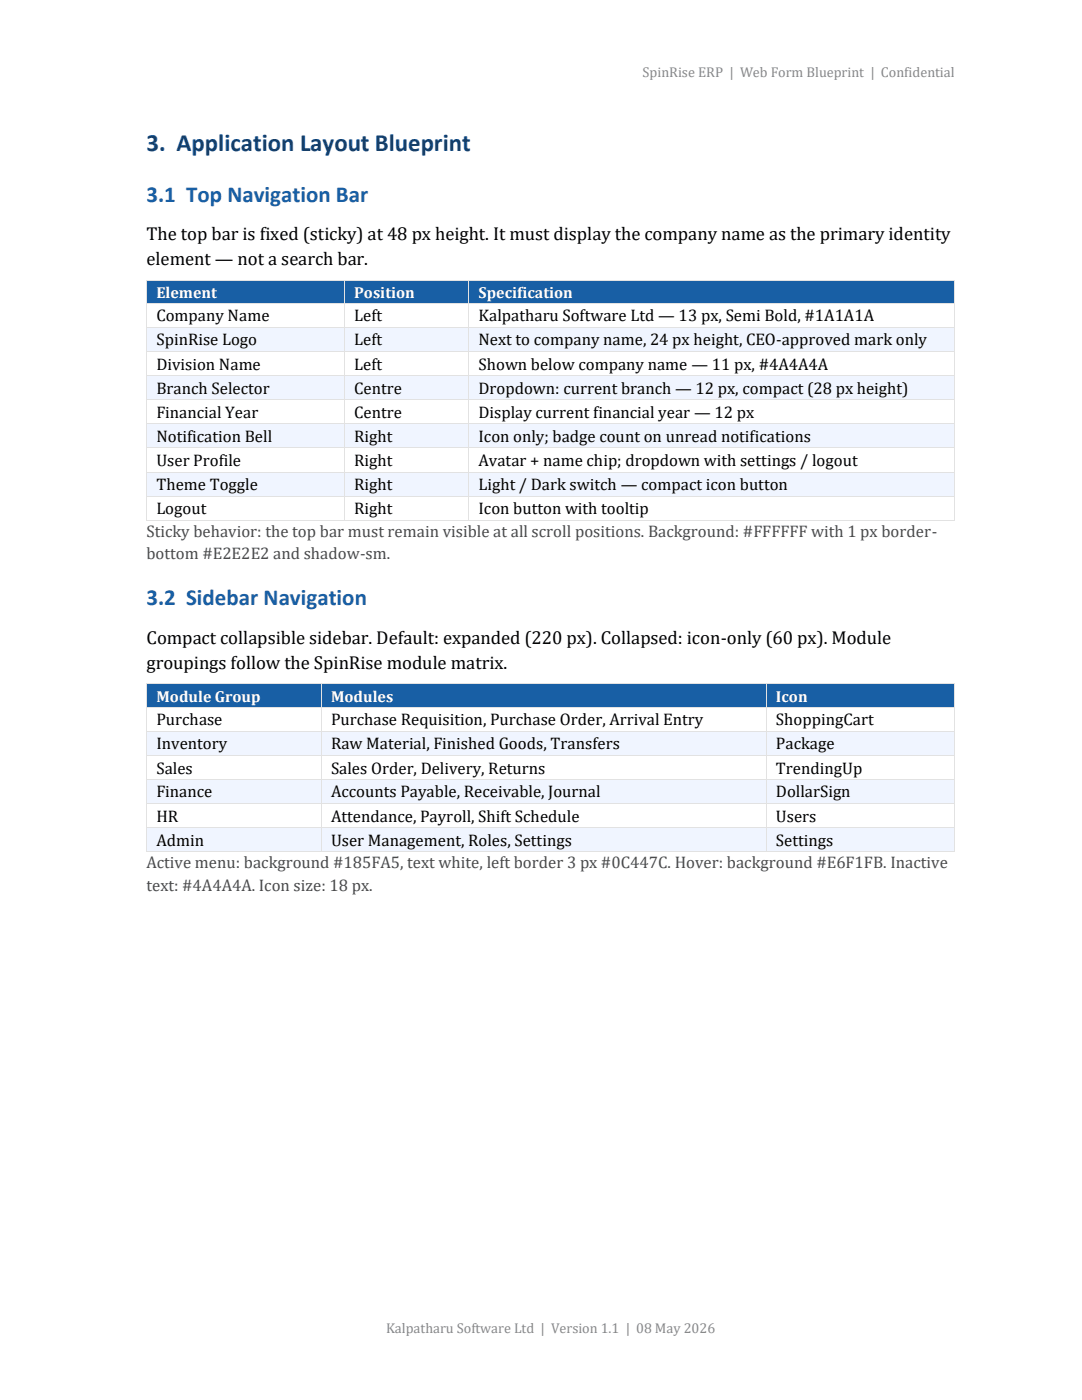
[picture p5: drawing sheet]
<svg xmlns="http://www.w3.org/2000/svg" width="216mm" height="279mm" viewBox="0 0 216 279" stroke-linecap="round" stroke-linejoin="round" font-family="sans-serif">
<defs><g id="words">
<text font-size="5" fill="#0c447c" x="29.2" y="30.1">3. Application Layout Blueprint</text>
<g font-size="4.6" fill="#185fa5">
<text x="29.2" y="40.2">3.1 Top Navigation Bar</text>
<text x="29.2" y="120.8">3.2 Sidebar Navigation</text>
</g>
<g font-size="3.7">
<text x="29.2" y="48">The top bar is fixed (sticky) at 48 px height. It must display the company name as the primary identity</text>
<text x="29.2" y="52.9">element — not a search bar.</text>
<text x="29.2" y="128.6">Compact collapsible sidebar. Default: expanded (220 px). Collapsed: icon-only (60 px). Module</text>
<text x="29.2" y="133.5">groupings follow the SpinRise module matrix.</text>
</g>
<g font-size="3.3">
<text x="31.2" y="64.1">Company Name</text>
<text x="70.7" y="64.1">Left</text>
<text x="95.5" y="64.1">Kalpatharu Software Ltd — 13 px, Semi Bold, #1A1A1A</text>
<text x="31.2" y="68.9">SpinRise Logo</text>
<text x="70.7" y="68.9">Left</text>
<text x="95.5" y="68.9">Next to company name, 24 px height, CEO-approved mark only</text>
<text x="31.2" y="73.8">Division Name</text>
<text x="70.7" y="73.8">Left</text>
<text x="95.5" y="73.8">Shown below company name — 11 px, #4A4A4A</text>
<text x="31.2" y="78.5">Branch Selector</text>
<text x="31.2" y="83.4">Financial Year</text>
<text x="70.7" y="78.5">Centre</text>
<text x="70.7" y="83.4">Centre</text>
<text x="95.5" y="78.5">Dropdown: current branch — 12 px, compact (28 px height)</text>
<text x="95.5" y="83.4">Display current financial year — 12 px</text>
<text x="31.2" y="88.2">Notification Bell</text>
<text x="70.7" y="88.2">Right</text>
<text x="95.5" y="88.2">Icon only; badge count on unread notifications</text>
<text x="31.2" y="93">User Profile</text>
<text x="70.7" y="93">Right</text>
<text x="95.5" y="93">Avatar + name chip; dropdown with settings / logout</text>
<text x="31.2" y="97.8">Theme Toggle</text>
<text x="70.7" y="97.8">Right</text>
<text x="95.5" y="97.8">Light / Dark switch — compact icon button</text>
<text x="31.2" y="102.6">Logout</text>
<text x="70.7" y="102.6">Right</text>
<text x="95.5" y="102.6">Icon button with tooltip</text>
<text x="31.2" y="144.7">Purchase</text>
<text x="31.2" y="149.5">Inventory</text>
<text x="66" y="144.7">Purchase Requisition, Purchase Order, Arrival Entry</text>
<text x="66" y="149.5">Raw Material, Finished Goods, Transfers</text>
<text x="154.8" y="144.7">ShoppingCart</text>
<text x="154.8" y="149.5">Package</text>
<text x="31.2" y="154.4">Sales</text>
<text x="66" y="154.4">Sales Order, Delivery, Returns</text>
<text x="154.8" y="154.4">TrendingUp</text>
<text x="31.2" y="159.2">Finance</text>
<text x="66" y="159.2">Accounts Payable, Receivable, Journal</text>
<text x="154.8" y="159.2">DollarSign</text>
<text x="31.2" y="164">HR</text>
<text x="66" y="164">Attendance, Payroll, Shift Schedule</text>
<text x="154.8" y="164">Users</text>
<text x="31.2" y="168.8">Admin</text>
<text x="66" y="168.8">User Management, Roles, Settings</text>
<text x="154.8" y="168.8">Settings</text>
</g>
<g font-size="3.3" fill="#4a4a4a">
<text x="29.2" y="107.1">Sticky behavior: the top bar must remain visible at all scroll positions. Background: #FFFFFF with 1 px border-</text>
<text x="29.2" y="111.6">bottom #E2E2E2 and shadow-sm.</text>
<text x="29.2" y="173.3">Active menu: background #185FA5, text white, left border 3 px #0C447C. Hover: background #E6F1FB. Inactive</text>
<text x="29.2" y="177.8">text: #4A4A4A. Icon size: 18 px.</text>
</g>
<g font-size="3.2" fill="#fff">
<text x="31.2" y="59.4">Element</text>
<text x="70.7" y="59.4">Position</text>
<text x="95.5" y="59.4">Specification</text>
<text x="31.2" y="140">Module Group</text>
<text x="66" y="140">Modules</text>
<text x="154.8" y="140">Icon</text>
</g>
<g font-size="2.8" fill="#888">
<text x="128.2" y="15.4">SpinRise ERP | Web Form Blueprint | Confidential</text>
<text x="77" y="266.1">Kalpatharu Software Ltd | Version 1.1 | 08 May 2026</text>
</g>
</g></defs>
<g fill="#185fa5">
<path d="M29.4 56h39.3v4.4h-39.3z" fill-rule="evenodd"/>
<path d="M31.2 56h35.7v4.4h-35.7z" fill-rule="evenodd"/>
<path d="M68.9 56h24.6v4.4h-24.6z" fill-rule="evenodd"/>
<path d="M70.7 56h21v4.4h-21z" fill-rule="evenodd"/>
<path d="M93.7 56h96.7v4.4h-96.7z" fill-rule="evenodd"/>
<path d="M95.5 56h93v4.4h-93z" fill-rule="evenodd"/>
</g>
<g fill="#e2e2e2">
<path d="M29.2 55.8h.2v.2h-.2z" fill-rule="evenodd"/>
<path d="M29.2 55.8h.2v.2h-.2z" fill-rule="evenodd"/>
</g>
<path d="M29.4 55.9h39.3" fill="none" stroke="#e2e2e2" stroke-width=".2"/>
<path d="M68.7 55.8h.2v.2h-.2z" fill-rule="evenodd" fill="#e2e2e2"/>
<path d="M68.9 55.9h24.6" fill="none" stroke="#e2e2e2" stroke-width=".2"/>
<path d="M93.5 55.8h.2v.2h-.2z" fill-rule="evenodd" fill="#e2e2e2"/>
<path d="M93.7 55.9h96.7" fill="none" stroke="#e2e2e2" stroke-width=".2"/>
<g fill="#e2e2e2">
<path d="M190.4 55.8h.1v.2h-.1z" fill-rule="evenodd"/>
<path d="M190.4 55.8h.1v.2h-.1z" fill-rule="evenodd"/>
</g>
<path d="M29.3 56v4.4M68.8 56v4.4M93.6 56v4.4M190.5 56v4.4" fill="none" stroke="#e2e2e2" stroke-width=".2"/>
<path d="M29.2 60.4h.2v.2h-.2z" fill-rule="evenodd" fill="#e2e2e2"/>
<path d="M29.4 60.5h39.3" fill="none" stroke="#e2e2e2" stroke-width=".2"/>
<path d="M68.7 60.4h.2v.2h-.2z" fill-rule="evenodd" fill="#e2e2e2"/>
<path d="M68.9 60.5h24.6" fill="none" stroke="#e2e2e2" stroke-width=".2"/>
<path d="M93.5 60.4h.2v.2h-.2z" fill-rule="evenodd" fill="#e2e2e2"/>
<path d="M93.7 60.5h96.7" fill="none" stroke="#e2e2e2" stroke-width=".2"/>
<path d="M190.4 60.4h.1v.2h-.1z" fill-rule="evenodd" fill="#e2e2e2"/>
<path d="M29.3 60.6v4.6M68.8 60.6v4.6M93.6 60.6v4.6M190.5 60.6v4.6" fill="none" stroke="#e2e2e2" stroke-width=".2"/>
<g fill="#f0f5ff">
<path d="M29.4 65.4h39.3v4.7h-39.3z" fill-rule="evenodd"/>
<path d="M31.2 65.4h35.7v4.7h-35.7z" fill-rule="evenodd"/>
<path d="M68.9 65.4h24.6v4.7h-24.6z" fill-rule="evenodd"/>
<path d="M70.7 65.4h21v4.7h-21z" fill-rule="evenodd"/>
<path d="M93.7 65.4h96.7v4.7h-96.7z" fill-rule="evenodd"/>
<path d="M95.5 65.4h93v4.7h-93z" fill-rule="evenodd"/>
</g>
<path d="M29.2 65.2h.2v.2h-.2z" fill-rule="evenodd" fill="#e2e2e2"/>
<path d="M29.4 65.3h39.3" fill="none" stroke="#e2e2e2" stroke-width=".2"/>
<path d="M68.7 65.2h.2v.2h-.2z" fill-rule="evenodd" fill="#e2e2e2"/>
<path d="M68.9 65.3h24.6" fill="none" stroke="#e2e2e2" stroke-width=".2"/>
<path d="M93.5 65.2h.2v.2h-.2z" fill-rule="evenodd" fill="#e2e2e2"/>
<path d="M93.7 65.3h96.7" fill="none" stroke="#e2e2e2" stroke-width=".2"/>
<path d="M190.4 65.2h.1v.2h-.1z" fill-rule="evenodd" fill="#e2e2e2"/>
<path d="M29.3 65.4v4.7M68.8 65.4v4.7M93.6 65.4v4.7M190.5 65.4v4.7" fill="none" stroke="#e2e2e2" stroke-width=".2"/>
<path d="M29.2 70.1h.2v.1h-.2z" fill-rule="evenodd" fill="#e2e2e2"/>
<path d="M29.4 70.2h39.3" fill="none" stroke="#e2e2e2" stroke-width=".2"/>
<path d="M68.7 70.1h.2v.1h-.2z" fill-rule="evenodd" fill="#e2e2e2"/>
<path d="M68.9 70.2h24.6" fill="none" stroke="#e2e2e2" stroke-width=".2"/>
<path d="M93.5 70.1h.2v.1h-.2z" fill-rule="evenodd" fill="#e2e2e2"/>
<path d="M93.7 70.2h96.7" fill="none" stroke="#e2e2e2" stroke-width=".2"/>
<path d="M190.4 70.1h.1v.1h-.1z" fill-rule="evenodd" fill="#e2e2e2"/>
<path d="M29.3 70.2v4.7M68.8 70.2v4.7M93.6 70.2v4.7M190.5 70.2v4.7" fill="none" stroke="#e2e2e2" stroke-width=".2"/>
<g fill="#f0f5ff">
<path d="M29.4 75h39.3v4.7h-39.3z" fill-rule="evenodd"/>
<path d="M31.2 75h35.7v4.7h-35.7z" fill-rule="evenodd"/>
<path d="M68.9 75h24.6v4.7h-24.6z" fill-rule="evenodd"/>
<path d="M70.7 75h21v4.7h-21z" fill-rule="evenodd"/>
<path d="M93.7 75h96.7v4.7h-96.7z" fill-rule="evenodd"/>
<path d="M95.5 75h93v4.7h-93z" fill-rule="evenodd"/>
</g>
<path d="M29.2 74.9h.2v.1h-.2z" fill-rule="evenodd" fill="#e2e2e2"/>
<path d="M29.4 74.9h39.3" fill="none" stroke="#e2e2e2" stroke-width=".2"/>
<path d="M68.7 74.9h.2v.1h-.2z" fill-rule="evenodd" fill="#e2e2e2"/>
<path d="M68.9 74.9h24.6" fill="none" stroke="#e2e2e2" stroke-width=".2"/>
<path d="M93.5 74.9h.2v.1h-.2z" fill-rule="evenodd" fill="#e2e2e2"/>
<path d="M93.7 74.9h96.7" fill="none" stroke="#e2e2e2" stroke-width=".2"/>
<path d="M190.4 74.9h.1v.1h-.1z" fill-rule="evenodd" fill="#e2e2e2"/>
<path d="M29.3 75v4.7M68.8 75v4.7M93.6 75v4.7M190.5 75v4.7" fill="none" stroke="#e2e2e2" stroke-width=".2"/>
<path d="M29.2 79.7h.2v.1h-.2z" fill-rule="evenodd" fill="#e2e2e2"/>
<path d="M29.4 79.8h39.3" fill="none" stroke="#e2e2e2" stroke-width=".2"/>
<path d="M68.7 79.7h.2v.1h-.2z" fill-rule="evenodd" fill="#e2e2e2"/>
<path d="M68.9 79.8h24.6" fill="none" stroke="#e2e2e2" stroke-width=".2"/>
<path d="M93.5 79.7h.2v.1h-.2z" fill-rule="evenodd" fill="#e2e2e2"/>
<path d="M93.7 79.8h96.7" fill="none" stroke="#e2e2e2" stroke-width=".2"/>
<path d="M190.4 79.7h.1v.1h-.1z" fill-rule="evenodd" fill="#e2e2e2"/>
<path d="M29.3 79.8v4.7M68.8 79.8v4.7M93.6 79.8v4.7M190.5 79.8v4.7" fill="none" stroke="#e2e2e2" stroke-width=".2"/>
<g fill="#f0f5ff">
<path d="M29.4 84.7h39.3v4.6h-39.3z" fill-rule="evenodd"/>
<path d="M31.2 84.7h35.7v4.6h-35.7z" fill-rule="evenodd"/>
<path d="M68.9 84.7h24.6v4.6h-24.6z" fill-rule="evenodd"/>
<path d="M70.7 84.7h21v4.6h-21z" fill-rule="evenodd"/>
<path d="M93.7 84.7h96.7v4.6h-96.7z" fill-rule="evenodd"/>
<path d="M95.5 84.7h93v4.6h-93z" fill-rule="evenodd"/>
</g>
<path d="M29.2 84.5h.2v.1h-.2z" fill-rule="evenodd" fill="#e2e2e2"/>
<path d="M29.4 84.5h39.3" fill="none" stroke="#e2e2e2" stroke-width=".2"/>
<path d="M68.7 84.5h.2v.1h-.2z" fill-rule="evenodd" fill="#e2e2e2"/>
<path d="M68.9 84.5h24.6" fill="none" stroke="#e2e2e2" stroke-width=".2"/>
<path d="M93.5 84.5h.2v.1h-.2z" fill-rule="evenodd" fill="#e2e2e2"/>
<path d="M93.7 84.5h96.7" fill="none" stroke="#e2e2e2" stroke-width=".2"/>
<path d="M190.4 84.5h.1v.1h-.1z" fill-rule="evenodd" fill="#e2e2e2"/>
<path d="M29.3 84.6v4.7M68.8 84.6v4.7M93.6 84.6v4.7M190.5 84.6v4.7" fill="none" stroke="#e2e2e2" stroke-width=".2"/>
<path d="M29.2 89.3h.2v.2h-.2z" fill-rule="evenodd" fill="#e2e2e2"/>
<path d="M29.4 89.4h39.3" fill="none" stroke="#e2e2e2" stroke-width=".2"/>
<path d="M68.7 89.3h.2v.2h-.2z" fill-rule="evenodd" fill="#e2e2e2"/>
<path d="M68.9 89.4h24.6" fill="none" stroke="#e2e2e2" stroke-width=".2"/>
<path d="M93.5 89.3h.2v.2h-.2z" fill-rule="evenodd" fill="#e2e2e2"/>
<path d="M93.7 89.4h96.7" fill="none" stroke="#e2e2e2" stroke-width=".2"/>
<path d="M190.4 89.3h.1v.2h-.1z" fill-rule="evenodd" fill="#e2e2e2"/>
<path d="M29.3 89.5v4.6M68.8 89.5v4.6M93.6 89.5v4.6M190.5 89.5v4.6" fill="none" stroke="#e2e2e2" stroke-width=".2"/>
<g fill="#f0f5ff">
<path d="M29.4 94.3h39.3v4.6h-39.3z" fill-rule="evenodd"/>
<path d="M31.2 94.3h35.7v4.6h-35.7z" fill-rule="evenodd"/>
<path d="M68.9 94.3h24.6v4.6h-24.6z" fill-rule="evenodd"/>
<path d="M70.7 94.3h21v4.6h-21z" fill-rule="evenodd"/>
<path d="M93.7 94.3h96.7v4.6h-96.7z" fill-rule="evenodd"/>
<path d="M95.5 94.3h93v4.6h-93z" fill-rule="evenodd"/>
</g>
<path d="M29.2 94.1h.2v.2h-.2z" fill-rule="evenodd" fill="#e2e2e2"/>
<path d="M29.4 94.2h39.3" fill="none" stroke="#e2e2e2" stroke-width=".2"/>
<path d="M68.7 94.1h.2v.2h-.2z" fill-rule="evenodd" fill="#e2e2e2"/>
<path d="M68.9 94.2h24.6" fill="none" stroke="#e2e2e2" stroke-width=".2"/>
<path d="M93.5 94.1h.2v.2h-.2z" fill-rule="evenodd" fill="#e2e2e2"/>
<path d="M93.7 94.2h96.7" fill="none" stroke="#e2e2e2" stroke-width=".2"/>
<path d="M190.4 94.1h.1v.2h-.1z" fill-rule="evenodd" fill="#e2e2e2"/>
<path d="M29.3 94.3v4.6M68.8 94.3v4.6M93.6 94.3v4.6M190.5 94.3v4.6" fill="none" stroke="#e2e2e2" stroke-width=".2"/>
<path d="M29.2 98.9h.2v.2h-.2z" fill-rule="evenodd" fill="#e2e2e2"/>
<path d="M29.4 99h39.3" fill="none" stroke="#e2e2e2" stroke-width=".2"/>
<path d="M68.7 98.9h.2v.2h-.2z" fill-rule="evenodd" fill="#e2e2e2"/>
<path d="M68.9 99h24.6" fill="none" stroke="#e2e2e2" stroke-width=".2"/>
<path d="M93.5 98.9h.2v.2h-.2z" fill-rule="evenodd" fill="#e2e2e2"/>
<path d="M93.7 99h96.7" fill="none" stroke="#e2e2e2" stroke-width=".2"/>
<path d="M190.4 98.9h.1v.2h-.1z" fill-rule="evenodd" fill="#e2e2e2"/>
<path d="M29.3 99.1v4.6" fill="none" stroke="#e2e2e2" stroke-width=".2"/>
<g fill="#e2e2e2">
<path d="M29.2 103.7h.2v.2h-.2z" fill-rule="evenodd"/>
<path d="M29.2 103.7h.2v.2h-.2z" fill-rule="evenodd"/>
</g>
<path d="M68.8 99.1v4.6M29.4 103.8h39.3" fill="none" stroke="#e2e2e2" stroke-width=".2"/>
<path d="M68.7 103.7h.2v.2h-.2z" fill-rule="evenodd" fill="#e2e2e2"/>
<path d="M93.6 99.1v4.6M68.9 103.8h24.6" fill="none" stroke="#e2e2e2" stroke-width=".2"/>
<path d="M93.5 103.7h.2v.2h-.2z" fill-rule="evenodd" fill="#e2e2e2"/>
<path d="M190.5 99.1v4.6M93.7 103.8h96.7" fill="none" stroke="#e2e2e2" stroke-width=".2"/>
<g fill="#e2e2e2">
<path d="M190.4 103.7h.1v.2h-.1z" fill-rule="evenodd"/>
<path d="M190.4 103.7h.1v.2h-.1z" fill-rule="evenodd"/>
</g>
<g fill="#185fa5">
<path d="M29.4 136.6h34.7v4.4h-34.7z" fill-rule="evenodd"/>
<path d="M31.2 136.6h31v4.4h-31z" fill-rule="evenodd"/>
<path d="M64.3 136.6h88.5v4.4h-88.5z" fill-rule="evenodd"/>
<path d="M66 136.6h85v4.4h-85z" fill-rule="evenodd"/>
<path d="M153 136.6h37.4v4.4h-37.4z" fill-rule="evenodd"/>
<path d="M154.8 136.6h33.7v4.4h-33.7z" fill-rule="evenodd"/>
</g>
<g fill="#e2e2e2">
<path d="M29.2 136.4h.2v.2h-.2z" fill-rule="evenodd"/>
<path d="M29.2 136.4h.2v.2h-.2z" fill-rule="evenodd"/>
</g>
<path d="M29.4 136.5h34.7" fill="none" stroke="#e2e2e2" stroke-width=".2"/>
<path d="M64.1 136.4h.1v.2h-.1z" fill-rule="evenodd" fill="#e2e2e2"/>
<path d="M64.2 136.5h88.6" fill="none" stroke="#e2e2e2" stroke-width=".2"/>
<path d="M152.8 136.4h.2v.2h-.2z" fill-rule="evenodd" fill="#e2e2e2"/>
<path d="M153 136.5h37.4" fill="none" stroke="#e2e2e2" stroke-width=".2"/>
<g fill="#e2e2e2">
<path d="M190.4 136.4h.1v.2h-.1z" fill-rule="evenodd"/>
<path d="M190.4 136.4h.1v.2h-.1z" fill-rule="evenodd"/>
</g>
<path d="M29.3 136.6v4.4M64.1 136.6v4.4M152.9 136.6v4.4M190.5 136.6v4.4" fill="none" stroke="#e2e2e2" stroke-width=".2"/>
<path d="M29.2 141h.2v.2h-.2z" fill-rule="evenodd" fill="#e2e2e2"/>
<path d="M29.4 141.1h34.7" fill="none" stroke="#e2e2e2" stroke-width=".2"/>
<path d="M64.1 141h.1v.2h-.1z" fill-rule="evenodd" fill="#e2e2e2"/>
<path d="M64.2 141.1h88.6" fill="none" stroke="#e2e2e2" stroke-width=".2"/>
<path d="M152.8 141h.2v.2h-.2z" fill-rule="evenodd" fill="#e2e2e2"/>
<path d="M153 141.1h37.4" fill="none" stroke="#e2e2e2" stroke-width=".2"/>
<path d="M190.4 141h.1v.2h-.1z" fill-rule="evenodd" fill="#e2e2e2"/>
<path d="M29.3 141.2v4.7M64.1 141.2v4.7M152.9 141.2v4.7M190.5 141.2v4.7" fill="none" stroke="#e2e2e2" stroke-width=".2"/>
<g fill="#f0f5ff">
<path d="M29.4 146h34.7v4.6h-34.7z" fill-rule="evenodd"/>
<path d="M31.2 146h31v4.6h-31z" fill-rule="evenodd"/>
<path d="M64.3 146h88.5v4.6h-88.5z" fill-rule="evenodd"/>
<path d="M66 146h85v4.6h-85z" fill-rule="evenodd"/>
<path d="M153 146h37.4v4.6h-37.4z" fill-rule="evenodd"/>
<path d="M154.8 146h33.7v4.6h-33.7z" fill-rule="evenodd"/>
</g>
<path d="M29.2 145.9h.2v.1h-.2z" fill-rule="evenodd" fill="#e2e2e2"/>
<path d="M29.4 145.9h34.7" fill="none" stroke="#e2e2e2" stroke-width=".2"/>
<path d="M64.1 145.9h.1v.1h-.1z" fill-rule="evenodd" fill="#e2e2e2"/>
<path d="M64.2 145.9h88.6" fill="none" stroke="#e2e2e2" stroke-width=".2"/>
<path d="M152.8 145.9h.2v.1h-.2z" fill-rule="evenodd" fill="#e2e2e2"/>
<path d="M153 145.9h37.4" fill="none" stroke="#e2e2e2" stroke-width=".2"/>
<path d="M190.4 145.9h.1v.1h-.1z" fill-rule="evenodd" fill="#e2e2e2"/>
<path d="M29.3 146v4.6M64.1 146v4.6M152.9 146v4.6M190.5 146v4.6" fill="none" stroke="#e2e2e2" stroke-width=".2"/>
<path d="M29.2 150.6h.2v.2h-.2z" fill-rule="evenodd" fill="#e2e2e2"/>
<path d="M29.4 150.7h34.7" fill="none" stroke="#e2e2e2" stroke-width=".2"/>
<path d="M64.1 150.6h.1v.2h-.1z" fill-rule="evenodd" fill="#e2e2e2"/>
<path d="M64.2 150.7h88.6" fill="none" stroke="#e2e2e2" stroke-width=".2"/>
<path d="M152.8 150.6h.2v.2h-.2z" fill-rule="evenodd" fill="#e2e2e2"/>
<path d="M153 150.7h37.4" fill="none" stroke="#e2e2e2" stroke-width=".2"/>
<path d="M190.4 150.6h.1v.2h-.1z" fill-rule="evenodd" fill="#e2e2e2"/>
<path d="M29.3 150.8v4.7M64.1 150.8v4.7M152.9 150.8v4.7M190.5 150.8v4.7" fill="none" stroke="#e2e2e2" stroke-width=".2"/>
<g fill="#f0f5ff">
<path d="M29.4 155.6h34.7v4.7h-34.7z" fill-rule="evenodd"/>
<path d="M31.2 155.6h31v4.7h-31z" fill-rule="evenodd"/>
<path d="M64.3 155.6h88.5v4.7h-88.5z" fill-rule="evenodd"/>
<path d="M66 155.6h85v4.7h-85z" fill-rule="evenodd"/>
<path d="M153 155.6h37.4v4.7h-37.4z" fill-rule="evenodd"/>
<path d="M154.8 155.6h33.7v4.7h-33.7z" fill-rule="evenodd"/>
</g>
<path d="M29.2 155.5h.2v.1h-.2z" fill-rule="evenodd" fill="#e2e2e2"/>
<path d="M29.4 155.6h34.7" fill="none" stroke="#e2e2e2" stroke-width=".2"/>
<path d="M64.1 155.5h.1v.1h-.1z" fill-rule="evenodd" fill="#e2e2e2"/>
<path d="M64.2 155.6h88.6" fill="none" stroke="#e2e2e2" stroke-width=".2"/>
<path d="M152.8 155.5h.2v.1h-.2z" fill-rule="evenodd" fill="#e2e2e2"/>
<path d="M153 155.6h37.4" fill="none" stroke="#e2e2e2" stroke-width=".2"/>
<path d="M190.4 155.5h.1v.1h-.1z" fill-rule="evenodd" fill="#e2e2e2"/>
<path d="M29.3 155.6v4.7M64.1 155.6v4.7M152.9 155.6v4.7M190.5 155.6v4.7" fill="none" stroke="#e2e2e2" stroke-width=".2"/>
<path d="M29.2 160.3h.2v.2h-.2z" fill-rule="evenodd" fill="#e2e2e2"/>
<path d="M29.4 160.4h34.7" fill="none" stroke="#e2e2e2" stroke-width=".2"/>
<path d="M64.1 160.3h.1v.2h-.1z" fill-rule="evenodd" fill="#e2e2e2"/>
<path d="M64.2 160.4h88.6" fill="none" stroke="#e2e2e2" stroke-width=".2"/>
<path d="M152.8 160.3h.2v.2h-.2z" fill-rule="evenodd" fill="#e2e2e2"/>
<path d="M153 160.4h37.4" fill="none" stroke="#e2e2e2" stroke-width=".2"/>
<path d="M190.4 160.3h.1v.2h-.1z" fill-rule="evenodd" fill="#e2e2e2"/>
<path d="M29.3 160.5v4.6M64.1 160.5v4.6M152.9 160.5v4.6M190.5 160.5v4.6" fill="none" stroke="#e2e2e2" stroke-width=".2"/>
<g fill="#f0f5ff">
<path d="M29.4 165.3h34.7v4.6h-34.7z" fill-rule="evenodd"/>
<path d="M31.2 165.3h31v4.6h-31z" fill-rule="evenodd"/>
<path d="M64.3 165.3h88.5v4.6h-88.5z" fill-rule="evenodd"/>
<path d="M66 165.3h85v4.6h-85z" fill-rule="evenodd"/>
<path d="M153 165.3h37.4v4.6h-37.4z" fill-rule="evenodd"/>
<path d="M154.8 165.3h33.7v4.6h-33.7z" fill-rule="evenodd"/>
</g>
<path d="M29.2 165.1h.2v.2h-.2z" fill-rule="evenodd" fill="#e2e2e2"/>
<path d="M29.4 165.2h34.7" fill="none" stroke="#e2e2e2" stroke-width=".2"/>
<path d="M64.1 165.1h.1v.2h-.1z" fill-rule="evenodd" fill="#e2e2e2"/>
<path d="M64.2 165.2h88.6" fill="none" stroke="#e2e2e2" stroke-width=".2"/>
<path d="M152.8 165.1h.2v.2h-.2z" fill-rule="evenodd" fill="#e2e2e2"/>
<path d="M153 165.2h37.4" fill="none" stroke="#e2e2e2" stroke-width=".2"/>
<path d="M190.4 165.1h.1v.2h-.1z" fill-rule="evenodd" fill="#e2e2e2"/>
<path d="M29.3 165.3v4.6" fill="none" stroke="#e2e2e2" stroke-width=".2"/>
<g fill="#e2e2e2">
<path d="M29.2 169.9h.2v.2h-.2z" fill-rule="evenodd"/>
<path d="M29.2 169.9h.2v.2h-.2z" fill-rule="evenodd"/>
</g>
<path d="M29.4 170h34.7M64.1 165.3v4.6" fill="none" stroke="#e2e2e2" stroke-width=".2"/>
<path d="M64.1 169.9h.1v.2h-.1z" fill-rule="evenodd" fill="#e2e2e2"/>
<path d="M64.2 170h88.6M152.9 165.3v4.6" fill="none" stroke="#e2e2e2" stroke-width=".2"/>
<path d="M152.8 169.9h.2v.2h-.2z" fill-rule="evenodd" fill="#e2e2e2"/>
<path d="M153 170h37.4M190.5 165.3v4.6" fill="none" stroke="#e2e2e2" stroke-width=".2"/>
<g fill="#e2e2e2">
<path d="M190.4 169.9h.1v.2h-.1z" fill-rule="evenodd"/>
<path d="M190.4 169.9h.1v.2h-.1z" fill-rule="evenodd"/>
</g>
<use href="#words"/>
</svg>
